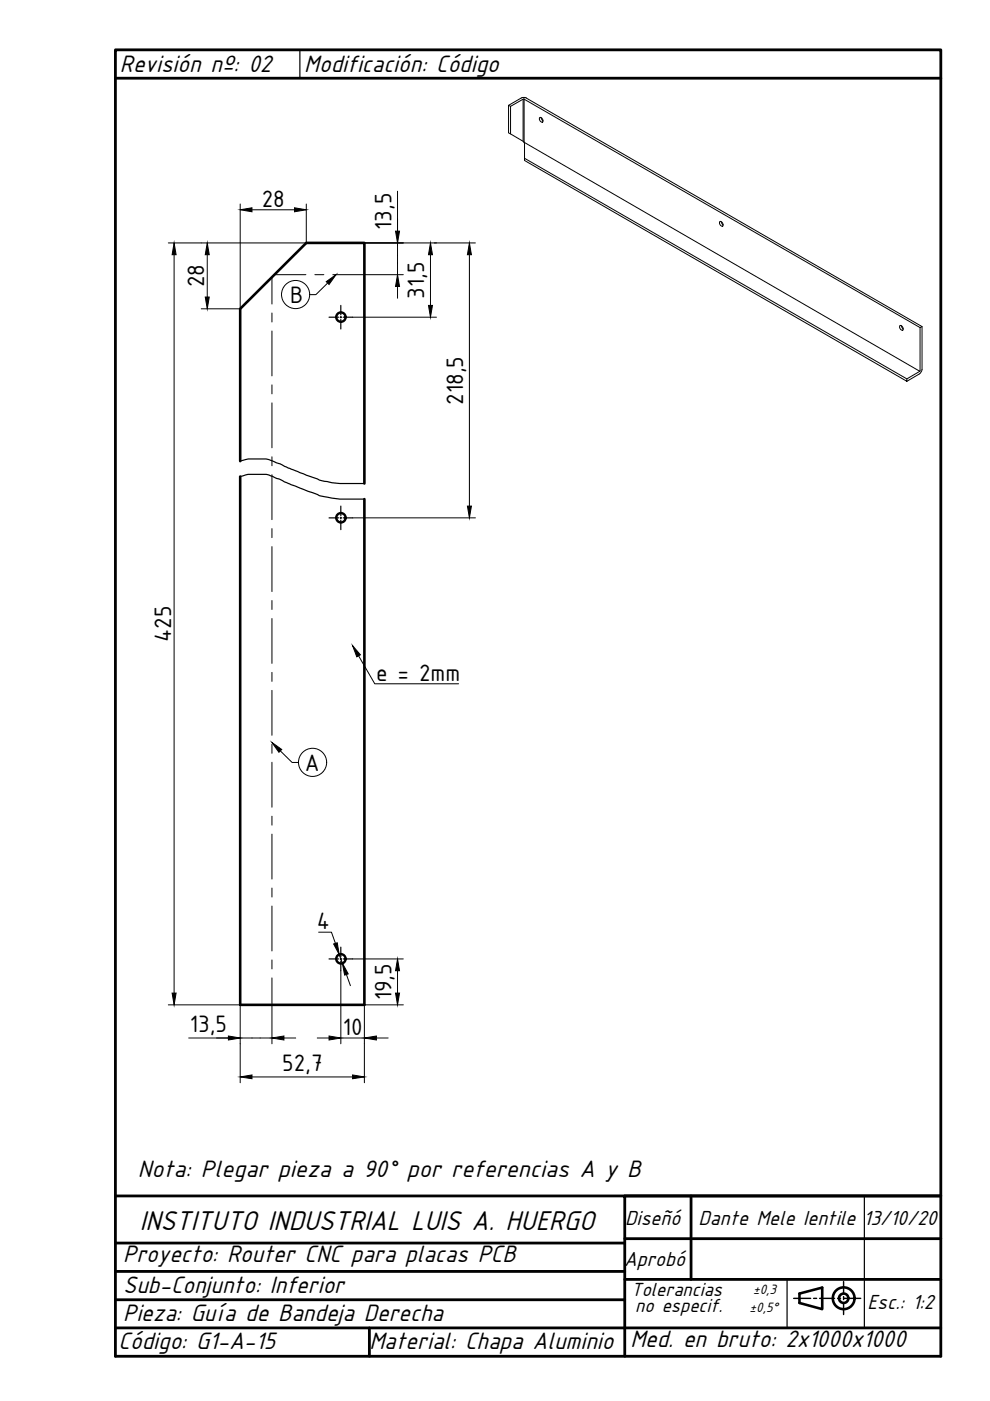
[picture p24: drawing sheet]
<svg xmlns="http://www.w3.org/2000/svg" width="210mm" height="297mm" viewBox="0 0 210 297" stroke-linecap="round" stroke-linejoin="round" font-family="sans-serif">
<defs><g id="words">
<text font-size="6.4" x="29.6" y="260.9">INSTITUTO INDUSTRIAL LUIS A. HUERGO</text>
<g font-size="5.6">
<text x="25.4" y="15.2">Revisión nº: 02</text>
<text x="64.5" y="15.2">Modificación: Código</text>
<text x="26.1" y="267.6">Proyecto: Router CNC para placas PCB</text>
<text x="26.1" y="274.1">Sub-Conjunto: Inferior</text>
<text x="26.1" y="280.1">Pieza: Guía de Bandeja Derecha</text>
<text x="25.1" y="286">Código: G1-A-15</text>
<text x="78.3" y="286.1">Material: Chapa Aluminio</text>
<text x="133.6" y="285.7">Med. en bruto: 2x1000x1000</text>
</g>
<g font-size="5.4">
<text x="55.5" y="43.8">28</text>
<text x="83" y="48.7" transform="rotate(-90 83 48.7)">13,5</text>
<text x="43.3" y="60.9" transform="rotate(-90 43.3 60.9)">28</text>
<text x="61.5" y="64.2">B</text>
<text x="90" y="63.3" transform="rotate(-90 90 63.3)">31,5</text>
<text x="98.2" y="85.8" transform="rotate(-90 98.2 85.8)">218,5</text>
<text x="36.3" y="136.1" transform="rotate(-90 36.3 136.1)">425</text>
<text x="79.8" y="144.3">e = 2mm</text>
<text x="64.6" y="163.4">A</text>
<text x="67.2" y="197">4</text>
<text x="83" y="212.1" transform="rotate(-90 83 212.1)">19,5</text>
<text x="40.3" y="218.7">13,5</text>
<text x="72.7" y="219.4">10</text>
<text x="59.8" y="227">52,7</text>
<text x="29.2" y="249.6">Nota: Plegar pieza a 90° por referencias A y B</text>
</g>
<g font-size="4.8">
<text x="132.5" y="259.8">Diseñó</text>
<text x="148.1" y="259.8">Dante Mele Ientile 13/10/20</text>
<text x="132.3" y="268.5">Aprobó</text>
<text x="183.9" y="277.5">Esc.: 1:2</text>
</g>
<g font-size="4.5">
<text x="133.8" y="274.7">Tolerancias</text>
<text x="134.7" y="278.2">no especif.</text>
</g>
<g font-size="3.2">
<text x="159.7" y="274.3">±0,3</text>
<text x="158.9" y="278.1">±0,5°</text>
</g>
</g></defs>
<!-- layer: 0 -->
<path d="M24.5 253.6h108v34M132.5 253.6h67M146.5 253.6v17.7M24.5 275.6h108M24.5 269.6h108M24.5 263.6h108M132.5 271.3h67M132.5 262.6h67M24.5 287.6v-277h175v277M24.5 281.5h175M78.3 281.5v6.1" fill="none" stroke="#000" stroke-width=".59"/>
<!-- layer: DIBUJO -->
<path d="M24.5 16.6h175M24.5 287.6h175" fill="none" stroke="#000" stroke-width=".59"/>
<!-- layer: 0 -->
<g fill="none" stroke="#000" stroke-width=".55">
<path d="M64.9 51.5l-14 14v32.3M50.9 101v112h26.4M169.5 274.3l4.8-1.3v4.6l-4.8-1.3z"/>
<circle cx="178.9" cy="275.3" r="2.31"/>
<circle cx="178.9" cy="275.3" r=".99"/>
</g>
<path d="M168.3 275.3h3.6M172.5 275.3h.6M173.8 275.3h3.2M177.6 275.3h.6M178.9 271.7v2.6M178.9 274.9v.6M178.9 276.2v2.5M178.9 275.3h3.6" fill="none" stroke="#000" stroke-width=".3"/>
<g fill="none" stroke="#000" stroke-width=".25">
<path d="M63.6 10.6v6M69.8 67.3h2M72.1 67.3h.3M72.3 64.8v1.9M72.3 67.1v.3M72.3 67.7v2.1M72.8 67.3h2M50.9 97.8l1.7-.5h3.8l.6 .1 8 3.4 3.8 1.3a26.2 26.2 0 0 0 8.5 .4M50.9 101l1.7-.4h3.8l9.9 3.9a17.3 17.3 0 0 0 5.8 1.3h5.2M69.8 109.8h2M72.1 109.8h.3M72.3 107.3v2"/>
<path d="M72.3 109.7v.3M72.3 110.3v2M72.8 109.8h2M69.8 203.3h2M72.1 203.3h.3M72.3 200.8v2M72.3 203.1v.4M72.3 203.8v2M72.8 203.3h2M183.3 253.6v27.9M166.9 271.3v10.2"/>
</g>
<!-- layer: Visible (ISO) -->
<g fill="none" stroke="#000" stroke-width=".21">
<path d="M107.8 22.3v5.9l3.3 2M107.8 22.3l.4 .2v5.9M108.2 22.5l2.7-1.5v9M111 21h.2M111.1 30.2l.1 3.4M111.1 30.2v-9.2l84 48.5 .4-.3M111.1 30.2l83.9 48.5M111.2 33.6l81.1 46.7v.5l-81.1-46.8zM111.5 20.8l84 48.4v9.2M111.6 20.8l-.5-.2-.6 .2-2.7 1.5M114.5 24.9a.67 .67 0 0 1 .5 1 .67 .67 0 0 1-.5-1zM114.7 24.9l.4 .7"/>
<path d="M152.6 47a.67 .67 0 0 1 .6 1 .67 .67 0 0 1-.6-1zM152.9 47l.4 .7M190.8 69a.67 .67 0 0 1 .6 1 .67 .67 0 0 1-.6-1zM191.1 69l.4 .7M194.9 79.3l-2.6 1.5M195.1 69.5v9.1l-2.8 1.7M195.5 78.4l-.2 .5-.3 .4"/>
</g>
<g fill="none" stroke="#000" stroke-width=".51">
<circle cx="72.3" cy="67.2" r=".99"/>
<circle cx="72.3" cy="109.8" r=".99"/>
<circle cx="72.3" cy="203.3" r=".99"/>
</g>
<path d="M64.9 51.5h12.4v51M77.3 105.8v107.2" fill="none" stroke="#000" stroke-width=".55"/>
<!-- layer: 0 -->
<g fill="none" stroke="#000" stroke-width=".21">
<path d="M36.9 54v156.6M43.9 54v9M50.9 43.3v22.2h-8.2M53.4 44.5h9M57.7 58.7v5.8M58.2 58.2h6.7M64.9 43.3v8.2h-29.2M66.8 58.2h1.9M70.6 58.2h14.9M77.3 51.5h23.5M84.3 40.5v17.7M91.3 54v10.8"/>
<path d="M99.5 54v53.3M57.7 66.4v1.9M57.7 70.2v9.5M69.5 60l-2.5 2.5h-1.3M74.8 67.3h17.7M84.3 60.7v2.5M57.7 81.6v1.9M57.7 85.4v9.5M57.7 96.8v1.9M57.7 100.7v9.5M57.7 112.1v1.9M57.7 115.9v9.5"/>
<path d="M74.8 109.8h26M57.7 127.3v1.9M57.7 131.1v9.6M76 139.1l3.5 5.9h17.7M57.7 142.6v1.9M57.7 146.4v9.5M57.7 157.8v1.9M59.4 159.2l2.5 2.5h1.3M57.7 161.6v9.5M57.7 173v1.9M57.7 176.9v9.5M57.7 188.3v1.9"/>
<path d="M57.7 192.1v9.5M67.6 197.6h2.7l.8 2.4M35.7 213h15.2v16.6M57.7 203.5v1.9M57.7 207.3v14M71.9 202.4l.7 1.8M72.3 205.8v15.5M73.4 206.6l.9 2.4M74.8 203.3h10.7M84.3 205.8v4.8M85.5 213h-8.2v16.6M40 220.1h17.7"/>
<path d="M53.4 228.3h21.4M60.2 220.1h2.5M67.3 220.1h2.5M72.3 220.1h5M79.8 220.1h2.5"/>
</g>
<g fill="#000" stroke="#000" stroke-width=".21">
<path d="M36.9 51.5l.4 2.5h-.8zM43.9 51.5l.5 2.5h-.9zM50.9 44.5l2.5-.4v.8zM62.4 44.1l2.5 .4-2.5 .4zM83.9 49h.8l-.4 2.5zM91.3 51.5l.4 2.5h-.9zM99.5 51.5l.4 2.5h-.8zM43.5 63h.9l-.5 2.5zM69.2 59.7l2-1.5-1.4 2.1zM84.3 58.2l.4 2.5h-.8zM90.8 64.8h.9l-.4 2.5zM99.1 107.3h.8l-.4 2.5z"/>
<path d="M74.8 136.9l1.6 1.9-.8 .5zM57.7 157.4l2 1.5-.6 .6zM70.7 200.1l.8-.2 .4 2.5zM36.5 210.6h.8l-.4 2.4zM48.4 219.7l2.5 .4-2.5 .4zM57.7 220.1l2.5-.4v.8zM69.8 219.7l2.5 .4-2.5 .4zM72.6 204.2l1.2 2.3-.7 .2zM77.3 220.1l2.5-.4v.8zM84.3 203.3l.4 2.5h-.8zM83.9 210.6h.8l-.4 2.4zM50.9 228.3l2.5-.4v.8z"/>
<path d="M74.8 227.9l2.5 .4-2.5 .4z"/>
</g>
<!-- layer: Symbol (ISO) -->
<g fill="none" stroke="#000" stroke-width=".21">
<circle cx="62.7" cy="62.4" r="2.98"/>
<circle cx="66.3" cy="161.6" r="2.98"/>
</g>
<use href="#words"/>
</svg>
